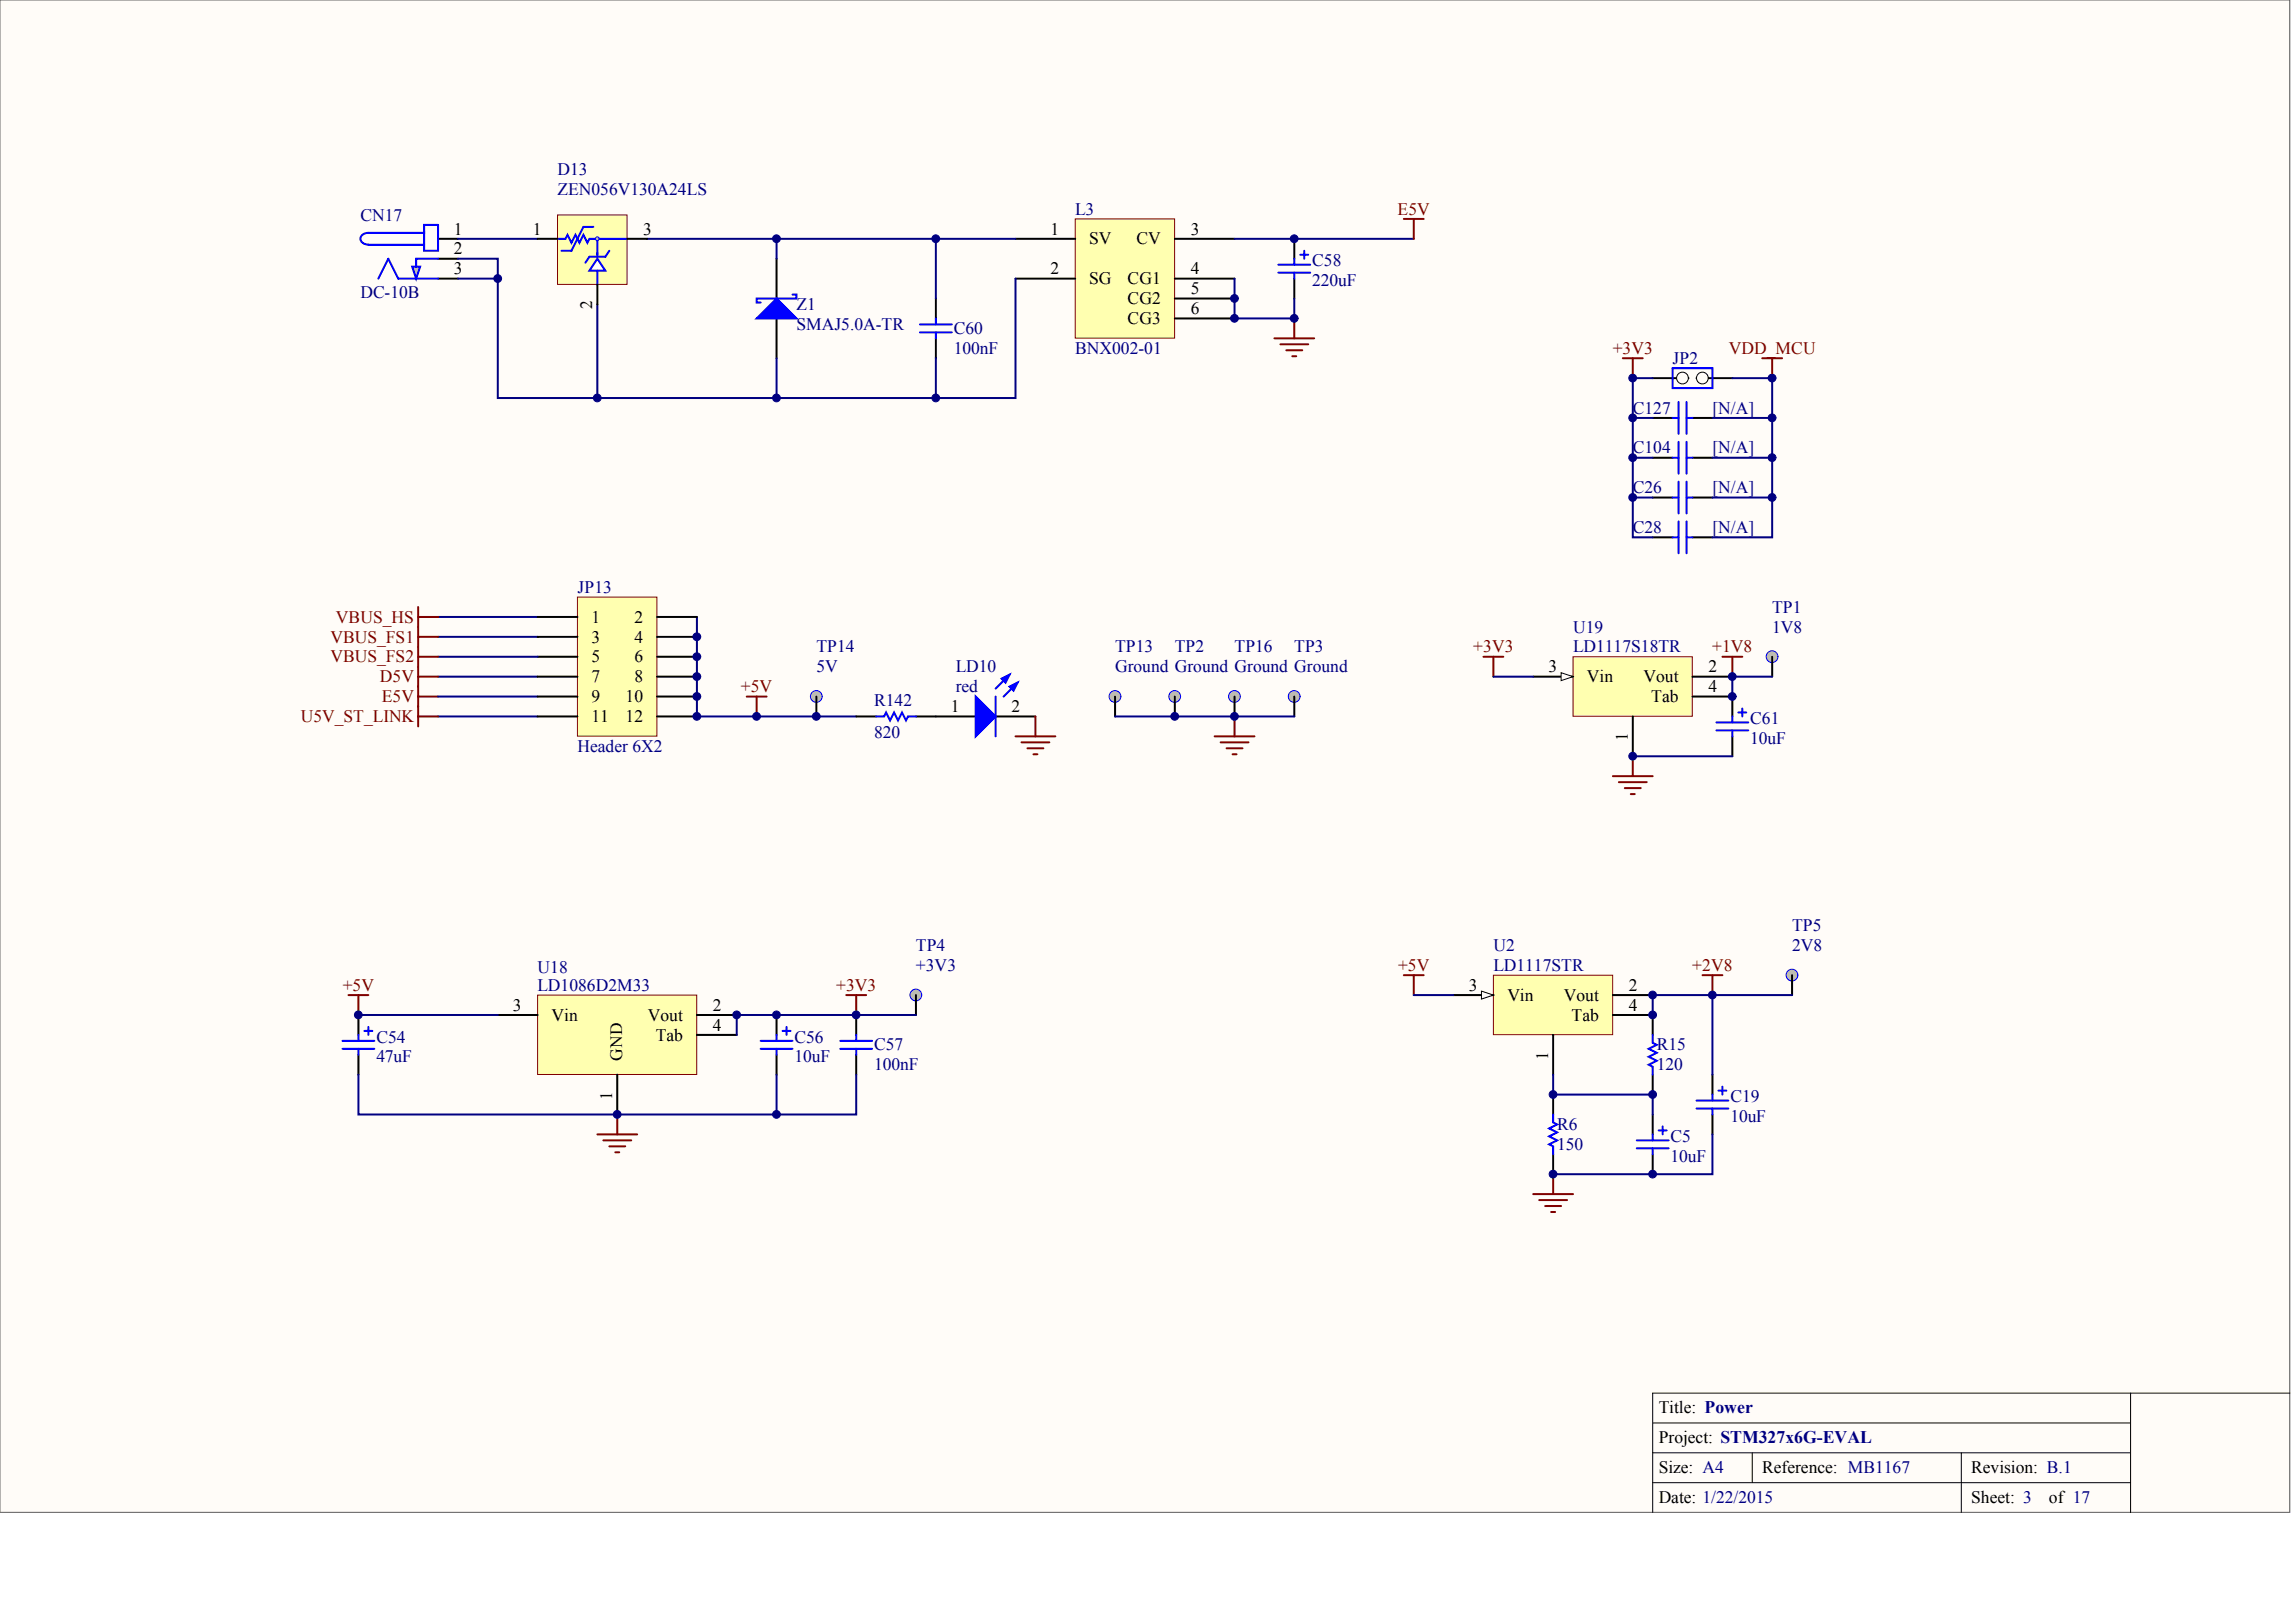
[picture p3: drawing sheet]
<svg xmlns="http://www.w3.org/2000/svg" width="840mm" height="594mm" viewBox="0 0 840 594" stroke-linecap="round" stroke-linejoin="round" font-family="sans-serif">
<defs><g id="words">
<g font-size="6.4" fill="#000080">
<text x="204.1" y="64">D13</text>
<text x="204.1" y="71.3">ZEN056V130A24LS</text>
<text x="132" y="80.7">CN17</text>
<text x="393.7" y="78.6">L3</text>
<text x="480.5" y="97.5">C58</text>
<text x="480.5" y="104.8">220uF</text>
<text x="132" y="109.2">DC-10B</text>
<text x="291.6" y="113.5">Z1</text>
<text x="291.6" y="120.8">SMAJ5.0A-TR</text>
<text x="349.2" y="122.3">C60</text>
<text x="349.2" y="129.6">100nF</text>
<text x="393.7" y="129.6">BNX002-01</text>
<text x="612.4" y="133.2">JP2</text>
<text x="597.9" y="151.4">C127</text>
<text x="627" y="151.4">[N/A]</text>
<text x="597.9" y="166">C104</text>
<text x="627" y="166">[N/A]</text>
<text x="597.9" y="180.5">C26</text>
<text x="627" y="180.5">[N/A]</text>
<text x="597.9" y="195.1">C28</text>
<text x="627" y="195.1">[N/A]</text>
<text x="211.4" y="217">JP13</text>
<text x="648.9" y="224.3">TP1</text>
<text x="576" y="231.5">U19</text>
<text x="648.9" y="231.5">1V8</text>
<text x="298.9" y="238.8">TP14</text>
<text x="408.3" y="238.8">TP13</text>
<text x="430.2" y="238.8">TP2</text>
<text x="452" y="238.8">TP16</text>
<text x="473.9" y="238.8">TP3</text>
<text x="576" y="238.8">LD1117S18TR</text>
<text x="298.9" y="246.1">5V</text>
<text x="350" y="246.1">LD10</text>
<text x="408.3" y="246.1">Ground Ground Ground Ground</text>
<text x="350" y="253.4">red</text>
<text x="320.1" y="258.5">R142</text>
<text x="640.9" y="265.1">C61</text>
<text x="211.4" y="275.2">Header 6X2</text>
<text x="320.1" y="270.2">820</text>
<text x="640.9" y="272.3">10uF</text>
<text x="656.2" y="340.8">TP5</text>
<text x="335.4" y="348.1">TP4</text>
<text x="546.8" y="348.1">U2</text>
<text x="656.2" y="348.1">2V8</text>
<text x="196.9" y="356.1">U18</text>
<text x="335.4" y="355.4">+3V3</text>
<text x="546.8" y="355.4">LD1117STR</text>
<text x="196.9" y="362.7">LD1086D2M33</text>
<text x="137.8" y="381.6">C54</text>
<text x="290.9" y="381.6">C56</text>
<text x="137.8" y="388.9">47uF</text>
<text x="290.9" y="388.9">10uF</text>
<text x="320.1" y="384.5">C57</text>
<text x="606.6" y="384.5">R15</text>
<text x="320.1" y="391.8">100nF</text>
<text x="606.6" y="391.8">120</text>
<text x="633.6" y="403.5">C19</text>
<text x="570.2" y="413.7">R6</text>
<text x="633.6" y="410.7">10uF</text>
<text x="611.7" y="418">C5</text>
<text x="570.2" y="420.9">150</text>
<text x="611.7" y="425.3">10uF</text>
</g>
<g font-size="6.4" fill="#800000">
<text x="511.8" y="78.6">E5V</text>
<text x="590.5" y="129.6">+3V3</text>
<text x="633" y="129.6">VDD_MCU</text>
<text x="123" y="227.9">VBUS_HS</text>
<text x="121" y="235.2">VBUS_FS1</text>
<text x="539.5" y="238.8">+3V3</text>
<text x="627" y="238.8">+1V8</text>
<text x="121" y="242.5">VBUS_FS2</text>
<text x="139.1" y="249.8">D5V</text>
<text x="139.8" y="257">E5V</text>
<text x="271.3" y="253.4">+5V</text>
<text x="110.2" y="264.3">U5V_ST_LINK</text>
<text x="511.9" y="355.4">+5V</text>
<text x="619.7" y="355.4">+2V8</text>
<text x="125.5" y="362.7">+5V</text>
<text x="306.2" y="362.7">+3V3</text>
</g>
<g font-size="6.4">
<text x="166.2" y="85.8">1</text>
<text x="195.1" y="85.8">1</text>
<text x="235.5" y="85.8">3</text>
<text x="384.7" y="85.8">1</text>
<text x="398.8" y="89.5">SV</text>
<text x="416.1" y="89.5">CV</text>
<text x="436" y="85.8">3</text>
<text x="166.2" y="93.1">2</text>
<text x="166.2" y="100.4">3</text>
<text x="384.7" y="100.4">2</text>
<text x="436" y="100.4">4</text>
<text x="398.8" y="104.1">SG</text>
<text x="412.9" y="104.1">CG1</text>
<text x="436" y="107.7">5</text>
<text x="412.9" y="111.3">CG2</text>
<text x="412.9" y="118.6">CG3</text>
<text x="436" y="115">6</text>
<text x="216.5" y="227.9">1</text>
<text x="232.3" y="227.9">2</text>
<text x="216.5" y="235.2">3</text>
<text x="232.3" y="235.2">4</text>
<text x="216.5" y="242.5">5</text>
<text x="232.3" y="242.5">6</text>
<text x="216.5" y="249.8">7</text>
<text x="232.3" y="249.8">8</text>
<text x="567" y="246.1">3</text>
<text x="581.1" y="249.8">Vin</text>
<text x="601.8" y="249.8">Vout</text>
<text x="625.6" y="246.1">2</text>
<text x="216.5" y="257">9</text>
<text x="229.1" y="257">10</text>
<text x="604.6" y="257">Tab</text>
<text x="625.6" y="253.4">4</text>
<text x="348.2" y="260.7">1</text>
<text x="370.4" y="260.7">2</text>
<text x="216.5" y="264.3">11</text>
<text x="229.1" y="264.3">12</text>
<text x="537.8" y="362.7">3</text>
<text x="596.4" y="362.7">2</text>
<text x="187.8" y="370">3</text>
<text x="261" y="370">2</text>
<text x="551.9" y="366.3">Vin</text>
<text x="572.6" y="366.3">Vout</text>
<text x="596.4" y="370">4</text>
<text x="202" y="373.6">Vin</text>
<text x="237.3" y="373.6">Vout</text>
<text x="261" y="377.2">4</text>
<text x="575.5" y="373.6">Tab</text>
<text x="240.1" y="380.9">Tab</text>
<text x="607.3" y="517.1">Title: Power</text>
<text x="607.3" y="528">Project: STM327x6G-EVAL</text>
<text x="607.3" y="539.1">Size: A4</text>
<text x="645.3" y="539.1">Reference: MB1167</text>
<text x="721.8" y="539.1">Revision: B.1</text>
<text x="607.3" y="550.2">Date: 1/22/2015</text>
<text x="721.8" y="550.2">Sheet: 3</text>
<text x="750.2" y="550.2">of 17</text>
</g>
<g font-size="6.3">
<text x="216.9" y="113.3" transform="rotate(-90 216.9 113.3)">2</text>
<text x="596" y="271.4" transform="rotate(-90 596 271.4)">1</text>
<text x="227.8" y="388.3" transform="rotate(-90 227.8 388.3)">GND</text>
<text x="566.8" y="387.9" transform="rotate(-90 566.8 387.9)">1</text>
<text x="224.2" y="402.5" transform="rotate(-90 224.2 402.5)">1</text>
</g>
</g></defs>
<path d="M0 0h838.4v553.6h-838.4z" fill="#fffcf8" stroke="#696969" stroke-width=".37"/>
<path d="M780.1 509.9v43.7M838.5 509.9h-233.3v43.7M605.2 520.9h174.9M605.2 531.8h174.9M641.6 531.8v10.9M718.2 531.8v21.8M605.2 542.7h174.9" fill="none" stroke="#000" stroke-width=".37"/>
<path d="M196.9 364.2h58.2v29.1h-58.2z" fill="#ffffb0" stroke="#800000" stroke-width=".37"/>
<path d="M182.3 371.5h14.6M255.2 371.5h14.6M255.2 378.8h14.6M226 393.4v14.5" fill="none" stroke="#000" stroke-width=".73"/>
<path d="M393.7 80.1h36.4v43.7h-36.4z" fill="#ffffb0" stroke="#800000" stroke-width=".37"/>
<path d="M371.8 87.4h21.9M430.2 87.4h21.8M473.9 87.4v7.3M371.8 102h21.9M430.2 102h21.8M430.2 109.3h21.8M430.2 116.6h21.8M473.9 102v7.3" fill="none" stroke="#000" stroke-width=".73"/>
<path d="M468.1 96.9h11.7M468.1 99.8h11.7M473.9 94.7v2.2M473.9 99.8v2.2M476.1 93.2h2.9M477.6 91.8v2.9" fill="none" stroke="#00f" stroke-width=".73"/>
<path d="M452 87.4h65.7M452 102v14.6h21.9v-7.3" fill="none" stroke="#000080" stroke-width=".73"/>
<path d="M514 80.1h7.3M517.7 80.1v7.3M473.9 116.6v7.2M466.6 123.8h14.6M468.8 126h10.2M471 128.2h5.8M473.2 130.4h1.4" fill="none" stroke="#800000" stroke-width=".73"/>
<circle cx="298.9" cy="254.9" r="2.15" fill="#c0c0c0" stroke="#00f" stroke-width=".37"/>
<path d="M298.9 255v7.3M342.7 262.3h14.6M364.6 262.3h14.5M131.2 371.5v7.3M284.4 371.5v7.3M313.5 371.5v7.3M131.2 386.1v7.3M284.4 386.1v7.3M313.5 386.1v7.3" fill="none" stroke="#000" stroke-width=".73"/>
<g fill="none" stroke="#800000" stroke-width=".73">
<path d="M273.4 255h7.3M277.1 255v7.3M371.8 269.5h14.6M374 271.7h10.2M376.2 273.9h5.9M378.4 276.1h1.5M379.1 262.3v7.2M127.6 364.2h7.3M131.2 364.2v7.3M309.9 364.2h7.3M313.5 364.2v7.3M218.7 415.2h14.6"/>
<path d="M220.9 417.4h10.2M223.1 419.6h5.8M226 407.9v7.3M225.3 421.8h1.5"/>
</g>
<g fill="#00f" stroke="#00f" stroke-width=".73">
<path d="M357.3 255l7.3 7.3-7.3 7.2z"/>
<path d="M369.7 251.3l2.9-1.4-1.5 2.9z"/>
<path d="M366.7 248.4l3-1.4-1.5 2.9z"/>
</g>
<g fill="none" stroke="#00f" stroke-width=".73">
<path d="M364.6 255v14.5M369.7 247l-5.1 5.1M372.6 249.9l-5.1 5.1M131.2 378.8v2.2M133.4 377.4h2.9M134.9 375.9v2.9M284.4 378.8v2.2M286.5 377.4h3M288 375.9v2.9M313.5 378.8v2.2M125.4 381h11.7M125.4 383.9h11.7"/>
<path d="M131.2 383.9v2.2M278.5 381h11.7M278.5 383.9h11.7M284.4 383.9v2.2M307.7 381h11.6M307.7 383.9h11.6M313.5 383.9v2.2"/>
</g>
<path d="M131.2 371.5h51.1M131.2 393.4v14.5h182.3v-14.5M284.4 393.4v14.5" fill="none" stroke="#000080" stroke-width=".73"/>
<circle cx="408.3" cy="254.9" r="2.15" fill="#c0c0c0" stroke="#00f" stroke-width=".37"/>
<path d="M408.3 255v7.3" fill="none" stroke="#000" stroke-width=".73"/>
<circle cx="335.4" cy="364.2" r="2.15" fill="#c0c0c0" stroke="#00f" stroke-width=".37"/>
<path d="M160.4 87.4h7.3M160.4 94.7h7.3M160.4 102h7.3M335.4 364.2v7.3" fill="none" stroke="#000" stroke-width=".73"/>
<path d="M134.9 89.6h20.4M155.3 82.3h5.1v9.5h-5.1zM155.3 84.5v.7h-20.4a2.3 2.3 0 0 0-2.7 3.1l1.3 1 1.4 .2M145.8 102h14.6" fill="none" stroke="#00f" stroke-width=".73"/>
<path d="M150.9 97.6h2.9l-1.4 4.4z" fill="#c0c0c0" stroke="#00f" stroke-width=".73"/>
<path d="M160.4 94.7h-8v2.9" fill="none" stroke="#00f" stroke-width=".73"/>
<g fill="#c0c0c0" stroke="#00f" stroke-width=".73">
<path d="M142.2 94.7l3.6 7.3z"/>
<path d="M142.2 94.7l-3.7 7.3z"/>
</g>
<path d="M167.7 94.7h14.6v7.3h-14.6M167.7 87.4h29.2M237 87.4h134.8M284.4 87.4v7.3M342.7 87.4v21.9M182.3 102v43.7h36.4v-34.2M371.8 102v43.7h-153.1M284.4 131.1v14.6M342.7 131.1v14.6M160.4 247.7h36.5M160.4 262.3h36.5" fill="none" stroke="#000080" stroke-width=".73"/>
<path d="M284.4 94.7v14.6M284.4 116.6v14.5M342.7 109.3v7.3M342.7 123.8v7.3" fill="none" stroke="#000" stroke-width=".73"/>
<path d="M277.1 116.6l7.3-7.3 7.2 7.3z" fill="#00f" stroke="#00f" stroke-width=".73"/>
<path d="M290.2 107.8h1.4v1.5h-14.5v1.4h1.4M336.8 118.7h11.7M342.7 116.6v2.1M336.8 121.7h11.7M342.7 121.7v2.1" fill="none" stroke="#00f" stroke-width=".73"/>
<path d="M204.1 78.7h25.5v25.4h-25.5z" fill="#ffffb0" stroke="#800000" stroke-width=".37"/>
<path d="M204.1 87.4h3l.7-1.4 1.5 2.9 1.4-2.9 1.5 2.9 1.4-2.9 1.5 2.9 .7-1.5h2.9M213.6 83l-4.3 8.8" fill="none" stroke="#00f" stroke-width=".73"/>
<path d="M218.7 94.7l2.9 4.4h-5.8z" fill="#fff" stroke="#00f" stroke-width=".73"/>
<path d="M205.6 91.8h3.7M213.6 83h3.7M218.7 99.1v5.1M223.1 91.8l-1.5 2.2h-5.8l-1.4 2.2M229.7 87.4h-11v6.6" fill="none" stroke="#00f" stroke-width=".73"/>
<path d="M196.9 87.4h7.2M229.7 87.4h7.3M218.7 104.2v7.3" fill="none" stroke="#000" stroke-width=".73"/>
<circle cx="218.7" cy="87.4" r=".69" fill="#c0c0c0" stroke="#00f" stroke-width=".37"/>
<path d="M153.1 244v21.9M153.1 255h7.3M153.1 247.7h7.3M153.1 262.3h7.3" fill="none" stroke="#800000" stroke-width=".73"/>
<path d="M160.4 225.8h36.5M160.4 233.1h36.5M255.2 225.8v36.5h58.3M160.4 255h36.5" fill="none" stroke="#000080" stroke-width=".73"/>
<path d="M546.8 357h43.7v21.7h-43.7z" fill="#ffffb0" stroke="#800000" stroke-width=".37"/>
<path d="M532.2 364.2h14.6" fill="none" stroke="#000" stroke-width=".73"/>
<path d="M542.5 362.8l4.3 1.4-4.3 1.5z" fill="#fffcf8" stroke="#000" stroke-width=".37"/>
<path d="M568.7 378.8v14.6M590.6 364.2h14.6M590.6 371.5h14.6M627 393.4v7.3M627 407.9v7.3" fill="none" stroke="#000" stroke-width=".73"/>
<path d="M514 357h7.3M517.7 357v7.2M623.4 357h7.3M627 357v7.2M561.4 437.1h14.6M563.6 439.3h10.2M568.7 429.8v7.3M565.8 441.5h5.8M568 443.6h1.4" fill="none" stroke="#800000" stroke-width=".73"/>
<path d="M629.2 399.2h2.9M630.7 397.7v3M621.2 402.8h11.7M621.2 405.8h11.7M627 400.7v2.1M627 405.8v2.1" fill="none" stroke="#00f" stroke-width=".73"/>
<circle cx="656.2" cy="356.9" r="2.15" fill="#c0c0c0" stroke="#00f" stroke-width=".37"/>
<path d="M656.2 357v7.2M605.2 371.5v7.3M605.2 393.4v7.3M568.7 400.7v7.2M605.2 407.9v7.3M568.7 422.5v7.3M605.2 422.5v7.3" fill="none" stroke="#000" stroke-width=".73"/>
<path d="M517.7 364.2h14.5M627 364.2h29.2M627 415.2v14.6h-58.3" fill="none" stroke="#000080" stroke-width=".73"/>
<path d="M605.2 378.8v2.9l1.4 .8-2.9 1.4 2.9 1.5-2.9 1.4 2.9 1.5-2.9 1.4 1.5 .8v2.9M568.7 407.9v3l1.5 .7-3 1.4 3 1.5-3 1.5 3 1.4-3 1.5 1.5 .7v2.9M599.3 417.4h11.7M605.2 415.2v2.2M607.3 413.8h3M608.8 412.3v2.9M599.3 420.3h11.7M605.2 420.3v2.2" fill="none" stroke="#00f" stroke-width=".73"/>
<path d="M576 240.4h43.7v21.8h-43.7z" fill="#ffffb0" stroke="#800000" stroke-width=".37"/>
<path d="M561.4 247.7h14.6" fill="none" stroke="#000" stroke-width=".73"/>
<path d="M571.6 246.2l4.4 1.5-4.4 1.4z" fill="#fffcf8" stroke="#000" stroke-width=".37"/>
<path d="M619.7 247.7h14.6M619.7 255h14.6v7.3M597.9 262.3v14.5M634.3 269.5v7.3" fill="none" stroke="#000" stroke-width=".73"/>
<path d="M630.7 240.4h7.3M634.3 240.4v7.3M597.9 276.8v7.3M590.6 284.1h14.6M592.8 286.3h10.2M594.9 288.5h5.9M597.1 290.7h1.5" fill="none" stroke="#800000" stroke-width=".73"/>
<path d="M638 259.3v3M628.5 264.4h11.7M628.5 267.4h11.7M634.3 262.3v2.1M634.3 267.4v2.1M636.5 260.8h2.9" fill="none" stroke="#00f" stroke-width=".73"/>
<path d="M597.9 276.8h36.4" fill="none" stroke="#000080" stroke-width=".73"/>
<circle cx="648.9" cy="240.4" r="2.15" fill="#c0c0c0" stroke="#00f" stroke-width=".37"/>
<path d="M605.2 138.4h13.1M648.9 240.4v7.3" fill="none" stroke="#000" stroke-width=".73"/>
<path d="M594.2 131.1h7.3M597.9 131.1v7.3M645.3 131.1h7.2M648.9 131.1v7.3M543.2 240.4h7.3M546.8 240.4v7.3" fill="none" stroke="#800000" stroke-width=".73"/>
<path d="M546.8 247.7h14.6" fill="none" stroke="#000080" stroke-width=".73"/>
<circle cx="616.1" cy="138.4" r="2.15" fill="#fffcf8" stroke="#000" stroke-width=".37"/>
<path d="M621.2 138.4h13.1" fill="none" stroke="#000" stroke-width=".73"/>
<circle cx="623.3" cy="138.4" r="2.15" fill="#fffcf8" stroke="#000" stroke-width=".37"/>
<path d="M612.4 134.8h14.6v7.3h-14.6zM320.8 262.3h2.9l.8-1.5 1.4 2.9 1.5-2.9 1.4 2.9 1.5-2.9 1.4 2.9 .8-1.4h2.9" fill="none" stroke="#00f" stroke-width=".73"/>
<path d="M648.9 247.7h-14.6v7.3" fill="none" stroke="#000080" stroke-width=".73"/>
<path d="M313.5 262.3h7.3M335.4 262.3h7.3" fill="none" stroke="#000" stroke-width=".73"/>
<path d="M153.1 222.2v14.6M153.1 225.8h7.3M153.1 233.1h7.3" fill="none" stroke="#800000" stroke-width=".73"/>
<path d="M211.4 218.5h29.1v51h-29.1z" fill="#ffffb0" stroke="#800000" stroke-width=".37"/>
<g fill="none" stroke="#000" stroke-width=".73">
<path d="M605.2 153h7.2M619.7 153h7.3M605.2 167.6h7.2M619.7 167.6h7.3M605.2 182.1h7.2M605.2 196.7h7.2M619.7 182.1h7.3M619.7 196.7h7.3M196.9 225.8h14.5M196.9 233.1h14.5M240.6 225.8h14.6M240.6 233.1h14.6"/>
<path d="M196.9 240.4h14.5M196.9 247.7h14.5M196.9 255h14.5M240.6 240.4h14.6M240.6 247.7h14.6M240.6 255h14.6M196.9 262.3h14.5M240.6 262.3h14.6"/>
</g>
<path d="M605.2 138.4h-7.3v58.3h7.3M634.3 138.4h14.6v58.3h-21.9M597.9 153h7.3M627 153h21.9M597.9 167.6h7.3M627 167.6h21.9M597.9 182.1h7.3M627 182.1h21.9M160.4 240.4h36.5M335.4 371.5h-65.6v7.3M605.2 371.5v-7.3h21.8v29.2M568.7 393.4v7.3h36.5v7.2" fill="none" stroke="#000080" stroke-width=".73"/>
<path d="M153.1 236.8v7.2M153.1 240.4h7.3" fill="none" stroke="#800000" stroke-width=".73"/>
<g fill="none" stroke="#00f" stroke-width=".73">
<path d="M612.4 153h2.2M614.6 147.2v11.6M617.6 147.2v11.6M617.6 153h2.1M612.4 167.6h2.2M614.6 161.7v11.7M614.6 176.3v11.6M617.6 161.7v11.7M617.6 176.3v11.6M617.6 167.6h2.1M612.4 182.1h2.2M612.4 196.7h2.2"/>
<path d="M614.6 190.9v11.6M617.6 190.9v11.6M617.6 182.1h2.1M617.6 196.7h2.1"/>
</g>
<circle cx="473.9" cy="254.9" r="2.15" fill="#c0c0c0" stroke="#00f" stroke-width=".37"/>
<path d="M473.9 255v7.3" fill="none" stroke="#000" stroke-width=".73"/>
<path d="M444.8 269.5h14.5M446.9 271.7h10.2M449.1 273.9h5.9M451.3 276.1h1.5M452 262.3v7.2" fill="none" stroke="#800000" stroke-width=".73"/>
<circle cx="430.1" cy="254.9" r="2.15" fill="#c0c0c0" stroke="#00f" stroke-width=".37"/>
<path d="M430.2 255v7.3" fill="none" stroke="#000" stroke-width=".73"/>
<circle cx="452" cy="254.9" r="2.15" fill="#c0c0c0" stroke="#00f" stroke-width=".37"/>
<path d="M452 255v7.3" fill="none" stroke="#000" stroke-width=".73"/>
<path d="M408.3 262.3h65.6" fill="none" stroke="#000080" stroke-width=".73"/>
<g fill="#000080" stroke="#000080" stroke-width=".37">
<circle cx="131.2" cy="371.5" r="1.42"/>
<circle cx="182.2" cy="102" r="1.42"/>
<circle cx="218.7" cy="145.7" r="1.42"/>
<circle cx="226" cy="407.9" r="1.42"/>
<circle cx="255.2" cy="262.2" r="1.42"/>
<circle cx="255.2" cy="254.9" r="1.42"/>
<circle cx="255.2" cy="247.6" r="1.42"/>
<circle cx="255.2" cy="240.4" r="1.42"/>
<circle cx="255.2" cy="233.1" r="1.42"/>
<circle cx="269.7" cy="371.5" r="1.42"/>
<circle cx="277" cy="262.2" r="1.42"/>
<circle cx="284.3" cy="407.9" r="1.42"/>
<circle cx="284.3" cy="371.5" r="1.42"/>
<circle cx="284.3" cy="145.7" r="1.42"/>
<circle cx="284.3" cy="87.4" r="1.42"/>
<circle cx="298.9" cy="262.2" r="1.42"/>
<circle cx="313.5" cy="371.5" r="1.42"/>
<circle cx="342.6" cy="145.7" r="1.42"/>
<circle cx="342.6" cy="87.4" r="1.42"/>
<circle cx="430.1" cy="262.2" r="1.42"/>
<circle cx="452" cy="262.2" r="1.42"/>
<circle cx="452" cy="116.5" r="1.42"/>
<circle cx="452" cy="109.2" r="1.42"/>
<circle cx="473.9" cy="116.5" r="1.42"/>
<circle cx="473.9" cy="87.4" r="1.42"/>
<circle cx="568.7" cy="429.8" r="1.42"/>
<circle cx="568.7" cy="400.6" r="1.42"/>
<circle cx="597.8" cy="276.8" r="1.42"/>
<circle cx="597.8" cy="182.1" r="1.42"/>
<circle cx="597.8" cy="167.5" r="1.42"/>
<circle cx="597.8" cy="152.9" r="1.42"/>
<circle cx="597.8" cy="138.4" r="1.42"/>
<circle cx="605.1" cy="429.8" r="1.42"/>
<circle cx="605.1" cy="400.6" r="1.42"/>
<circle cx="605.1" cy="371.5" r="1.42"/>
<circle cx="605.1" cy="364.2" r="1.42"/>
<circle cx="627" cy="364.2" r="1.42"/>
<circle cx="634.3" cy="254.9" r="1.42"/>
<circle cx="634.3" cy="247.6" r="1.42"/>
<circle cx="648.9" cy="182.1" r="1.42"/>
<circle cx="648.9" cy="167.5" r="1.42"/>
<circle cx="648.9" cy="152.9" r="1.42"/>
<circle cx="648.9" cy="138.4" r="1.42"/>
</g>
<use href="#words"/>
</svg>
